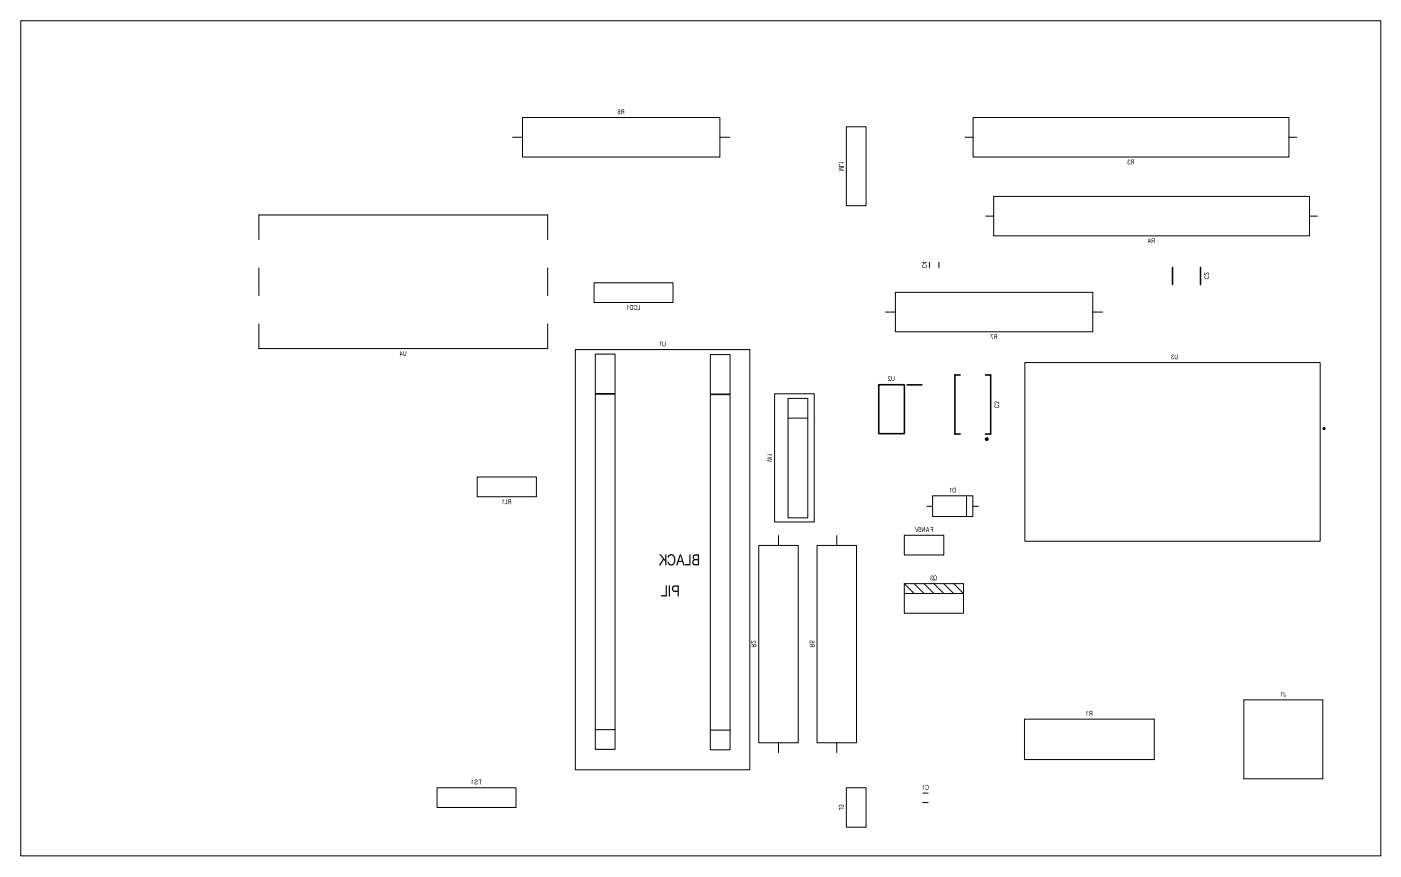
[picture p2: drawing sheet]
<svg xmlns="http://www.w3.org/2000/svg" width="180mm" height="113mm" viewBox="0 0 180 113" stroke-linecap="round" stroke-linejoin="round" font-family="sans-serif">
<g fill="none" stroke="#000" stroke-width=".13">
<path d="M2.7 2.7h175v107.5h-175zM66 17.7h1.2M67.2 15.1h25.4v5.1h-25.4zM92.6 17.7h1.3M108.9 16.3h2.5v10.2h-2.5zM124.2 17.7h1M125.2 15.1h40.6v5.1h-40.6zM165.8 17.7h1.1M33.3 30.8v-3.1h37.2v3.1M33.3 34.5v3.5M70.5 34.5v3.5M76.4 36.4h10.2v2.5h-10.2z"/>
<path d="M115.2 37.6h25.4v5.1h-25.4zM119.6 33.8v.7M120.8 33.8v.7M126.8 27.8h1.1M127.9 25.3h40.6v5.1h-40.6zM168.5 27.8h1M33.3 41.7v3.2h37.2v-3.2M74 45h22.5v54.1h-22.5zM76.6 50.7h2.5v45.8h-2.5zM76.6 45.6h2.5v5.1h-2.5zM91.4 50.8h2.5v45.7h-2.5zM91.4 45.6h2.5v5.1h-2.5z"/>
<path d="M99.7 50.7h5.1v16.5h-5.1zM101.4 51.3h2.5v15.4h-2.5zM101.4 53.8h2.5M113.9 40.2h1.3M131.9 46.7h38v23h-38zM140.6 40.2h1.3M61.4 61.4h7.6v2.5h-7.6zM97.6 70.2h5.1v25.4h-5.1zM100.2 68.9v1.3M105.1 70.2h5.1v25.4h-5.1zM107.7 68.9v1.3M116.4 68.9h5v2.5h-5z"/>
<path d="M116.4 76.4h7.6v2.5h-7.6zM116.4 75.1h7.6v1.3l-1.3-1.3M116.4 75.1v1.3M116.4 75.1l1.2 1.3M117.6 75.1l1.3 1.3M118.9 75.1l1.3 1.3M119.3 65.2h.7M120 63.8h5.2v2.7h-5.2zM120.2 75.1l1.2 1.3M121.4 75.1l1.3 1.3M124.4 63.8v2.7M125.2 65.2h.7"/>
<path d="M76.6 93.9h2.5M91.4 94h2.5M100.2 95.6v1.3M107.7 95.6v1.3M131.8 92.6h16.7v5.2h-16.7zM160 90.1h10.2v10.1h-10.2zM56.2 101.4h10.2v2.5h-10.2zM108.9 101.4h2.5v5.1h-2.5zM118.7 103.3h.7M118.7 102.1h.7"/>
</g>
<g fill="#000">
<path d="M79.9 14.1v.2l.1 .1-.1 .3 .3-.3v.3h.1v-.6zM80 14.2l.2-.1v.3l-.2-.1zM79.5 14.1v.1a.13 .13 0 0 1 .1-.1 .13 .13 0 0 1 .1 .2l.1 .1a.15 .15 0 0 0-.2-.1 .15 .15 0 0 0-.1 .2 .16 .16 0 0 0 .1 .2 .16 .16 0 0 0 .2-.1v-.4zM79.5 14.5a.12 .12 0 0 1 .2 0 .12 .12 0 0 1-.2 0z"/>
<path d="M82.3 39.3v.5h-.3v.1h.3v-.6zM81.6 39.3v.1h.1a.22 .22 0 0 1 .2 .2 .22 .22 0 0 1-.2 .2l-.1-.1a.18 .18 0 0 0 .2 .2 .18 .18 0 0 0 .2-.1 .29 .29 0 0 0 0-.4 .29 .29 0 0 0-.4-.1zM81.1 39.3v.1a.33 .33 0 0 0 0 .4 .33 .33 0 0 0 .4 .1v-.6zM81.2 39.4l.2-.1v.5a.25 .25 0 0 1-.3-.1 .25 .25 0 0 1 .1-.3zM80.7 39.3l.1 .6v-.5l.1 .1v-.1z"/>
<path d="M107.9 21.5h.6l-.6 .2 .6 .2-.6 .1h.7v-.1l-.6-.2 .6-.1v-.1zM107.9 21.1v.3h.7h-.6v-.3zM107.9 20.9h.5l-.1 .2 .3-.2z"/>
<path d="M118.7 34.1a.28 .28 0 0 0 .3 .4 .28 .28 0 0 0 .2-.4h-.1l.1 .1a.22 .22 0 0 1-.2 .2 .22 .22 0 0 1-.3-.2l.1-.2zM118.6 33.7l.2 .1v.2l.5-.2-.4-.1zM118.9 33.8h.2l-.2 .1z"/>
<path d="M145.5 20.6v.2l.1 .1-.1 .3 .3-.3v.3h.1v-.7zM145.6 20.6h.2v.2h-.2zM145.1 20.6v.3a.17 .17 0 0 0 .1 .2 .17 .17 0 0 0 .2-.1l-.1 .1a.12 .12 0 0 1-.2-.1 .12 .12 0 0 1 .2-.1l-.1-.2 .1-.1v.1l.1-.1-.1-.1z"/>
<path d="M148.2 30.7v.2l.1 .1-.2 .3 .3-.3h.1v.3h.1v-.6zM148.2 30.8l.3-.1v.3l-.2-.1zM147.8 30.7l-.1 .5 .2 .1v-.1h.2v-.1zM147.9 30.8l.1 .3h-.1z"/>
<path d="M155 35.5a.28 .28 0 0 0 .3 .4 .28 .28 0 0 0 .2-.3l-.1-.1 .1 .1a.22 .22 0 0 1-.2 .3 .22 .22 0 0 1-.3-.3l.1-.1zM154.9 35.1v.3l.2-.1a.25 .25 0 0 1 .4-.1l-.1 .1a.16 .16 0 0 0 .2-.1 .16 .16 0 0 0-.1-.2 .16 .16 0 0 0-.2 .1l-.3 .2v-.2z"/>
<path d="M51.9 45.2v.4a.21 .21 0 0 0 .1 .2 .21 .21 0 0 0 .3-.1v-.5h-.1v.4a.14 .14 0 0 1-.1 .2 .14 .14 0 0 1-.2-.1v-.5zM51.5 45.2l-.1 .5 .2 .1v-.1h.2v-.1zM51.6 45.3l.1 .3h-.1z"/>
<path d="M85.2 43.9v.4a.21 .21 0 0 0 .2 .3 .21 .21 0 0 0 .2-.2v-.5v.4a.14 .14 0 0 1-.1 .2 .14 .14 0 0 1-.2-.1v-.5zM84.9 43.9l.1 .7v-.5l.1 .1v-.1z"/>
<path d="M98.7 58.9l.6 .2-.6 .1v.1l.6 .1-.5-.1 .5-.1v-.1l-.5-.1 .5-.1v-.1zM98.7 58.5l.5 .1-.1 .1 .2-.2z"/>
<path d="M114.7 48.4v.4a.21 .21 0 0 0 .1 .2 .21 .21 0 0 0 .3-.1v-.5h-.1v.4a.14 .14 0 0 1 0 .2 .14 .14 0 0 1-.2-.1v-.5zM114.3 48.5v.1l.2 .4h-.2h.3l-.1-.1a.25 .25 0 0 1-.1-.4l.2 .1-.1-.2z"/>
<path d="M128 52.2a.28 .28 0 0 0 .3 .3 .28 .28 0 0 0 .2-.3l-.1-.1 .1 .1a.22 .22 0 0 1-.2 .3 .22 .22 0 0 1-.3-.3l.1-.1zM128 51.7v.2l.1 .1-.1-.1a.12 .12 0 0 1 .1-.2 .12 .12 0 0 1 .1 .2l.3-.1v.1h-.1a.14 .14 0 0 0 .2-.1 .16 .16 0 0 0-.3-.1z"/>
<path d="M127.9 43.1v.2l.1 .1-.2 .3 .3-.3h.1v.3h.1v-.7zM128 43.1h.2v.2h-.2zM127.5 43l.2 .7-.2-.6h.3v-.1z"/>
<path d="M151.1 45.6v.4a.21 .21 0 0 0 .2 .2 .21 .21 0 0 0 .2-.1v-.5v.4a.14 .14 0 0 1-.1 .2 .14 .14 0 0 1-.2-.1v-.5zM150.8 45.7v.2a.17 .17 0 0 0 0 .3 .17 .17 0 0 0 .3-.1l-.1 .1a.12 .12 0 0 1-.2-.1 .12 .12 0 0 1 .1-.2l-.1-.2h.1l.1 .1v-.1l-.1-.1z"/>
<path d="M65.4 64.3v.2l.1 .1-.2 .3 .3-.3h.1v.3h.1v-.6zM65.5 64.4l.2-.1v.2h-.2zM65.2 64.3v.5h-.3v.1h.3v-.6zM64.7 64.3v.6v-.5l.2 .1v-.1z"/>
<path d="M86.6 75.4l-.1 .2a.43 .43 0 0 0 .4 .6h.3v.6h.1v-1.4zM86.7 75.6l.5-.1v.5h-.5l-.1-.2zM86.1 75.4v1.4h.1v-1.4zM85.7 75.4v1.2h-.6v.2h.7v-1.4z"/>
<path d="M89.2 71.5l-.1 .2 .2 .3a.4 .4 0 0 0-.2 .5 .4 .4 0 0 0 .4 .3h.4v-1.4zM89.3 71.6l.5-.1v.5h-.3a.22 .22 0 0 1-.2-.2 .22 .22 0 0 1 0-.2zM89.3 72.2l.5-.1v.5h-.3a.25 .25 0 0 1-.3-.1 .25 .25 0 0 1 .1-.3zM88.7 71.4v1.2h-.6v.2h.7v-1.4zM87.5 71.4l-.5 1.4h.2l.1-.5h.5l.1 .5h.2l-.5-1.4zM87.6 71.5l.1 .7h-.3zM86.1 71.4l-.2 .3 .1 .1a.38 .38 0 0 1 .5-.3 .38 .38 0 0 1 .2 .6 .38 .38 0 0 1-.2 .5 .38 .38 0 0 1-.5-.3h-.1a.54 .54 0 0 0 .6 .5 .54 .54 0 0 0 .4-.7 .56 .56 0 0 0-.2-.6 .56 .56 0 0 0-.6-.1zM84.8 71.4l.5 .5-.5 .9h.2l.4-.7 .2 .2v.5h.2v-1.4h-.2v.7l-.6-.7z"/>
<path d="M119.7 67.8v.1h.3v.2h-.3v.1h.3v.3h.1v-.7zM119.3 67.8l-.2 .7 .2-.2h.2l.1 .2-.2-.7zM119.4 67.9v.3h-.1zM118.6 67.8v.7l.4-.5v.5v-.7l-.3 .5v-.5zM118.2 67.9h.2v.2a.18 .18 0 0 0-.2 .1 .18 .18 0 0 0 .1 .2 .18 .18 0 0 0 .2-.1 .11 .11 0 0 1-.2 0 .11 .11 0 0 1 0-.1 .11 .11 0 0 1 .2 0v-.3zM117.7 67.8l.2 .7h.1l.2-.7h-.1l-.1 .6z"/>
<path d="M120.2 74.2l-.1 .2 .1 .2-.1 .1a.33 .33 0 0 0 .5-.2 .33 .33 0 0 0-.3-.4zM120.2 74.2a.23 .23 0 0 1 .3 .2 .23 .23 0 0 1-.2 .2 .22 .22 0 0 1-.2-.2 .22 .22 0 0 1 .1-.2zM119.8 74.1v.3a.17 .17 0 0 0 0 .3 .18 .18 0 0 0 .3-.2l-.1 .1a.12 .12 0 0 1-.2-.1 .12 .12 0 0 1 .1-.1l-.1-.2 .1-.1 .1 .2v-.1l-.1-.1z"/>
<path d="M122.6 62.8v.1a.33 .33 0 0 0 0 .4 .33 .33 0 0 0 .4 .1v-.6zM122.7 62.9h.2v.4a.25 .25 0 0 1-.3-.1 .25 .25 0 0 1 .1-.3zM122.2 62.8l.1 .6v-.5l.1 .1v-.1z"/>
<path d="M96.7 82.8l.3 .3v.1h-.3v.1h.6v-.2a.17 .17 0 0 0-.1-.2 .17 .17 0 0 0-.2 .1zM97.1 83h.1v.2h-.2zM96.7 82.5v.3l.1-.1a.25 .25 0 0 1 .4-.1l-.1 .1a.16 .16 0 0 0 .2-.1 .16 .16 0 0 0-.1-.2 .16 .16 0 0 0-.2 .1l-.2 .2v-.2z"/>
<path d="M104.2 82.8l.3 .3v.1h-.3v.1h.6v-.2a.17 .17 0 0 0-.1-.2 .17 .17 0 0 0-.2 .1zM104.6 83h.1v.2h-.2zM104.2 82.5v.2l.1 .1 .1-.1a.11 .11 0 0 1-.1-.1 .11 .11 0 0 1 .2 0 .11 .11 0 0 1 0 .1h.3v-.2h-.1v.2h-.1a.19 .19 0 0 0-.1-.2 .19 .19 0 0 0-.3 0z"/>
<path d="M140.2 91.6v.1l.1 .1-.2 .3 .3-.2h.1v.2v-.6zM140.2 91.6h.3v.2h-.3zM139.8 91.5l.1 .6v-.5l.1 .1z"/>
<path d="M165.2 89v.6a.12 .12 0 0 0 .2 .1 .12 .12 0 0 0 0-.2v.1h-.1l-.1-.6zM164.9 89v.7v-.5l.2 .1v-.1z"/>
<path d="M61.6 100.3v.1h.2v.6v-.6h.2v-.1zM61.1 100.4v.1a.11 .11 0 0 1 .2-.1 .11 .11 0 0 1 0 .2 .2 .2 0 0 0-.2 .1 .2 .2 0 0 0 .1 .3 .2 .2 0 0 0 .3-.2h-.1a.13 .13 0 0 1-.1 .1 .13 .13 0 0 1-.2-.1 .13 .13 0 0 1 .2-.1 .18 .18 0 0 0 .1-.3 .18 .18 0 0 0-.3 0zM60.7 100.3l.1 .7v-.5l.1 .1v-.1z"/>
<path d="M108 104l-.1 .2 .2 .1-.1-.2h.6v-.1zM108 103.6v.2l.1 .1-.1-.1a.12 .12 0 0 1 .1-.2 .12 .12 0 0 1 .1 .2l.3-.1v.1h-.1a.14 .14 0 0 0 .2-.1 .16 .16 0 0 0-.3-.1z"/>
<path d="M119.1 101.1v.1l.1-.1a.22 .22 0 0 1 .2 .2 .22 .22 0 0 1-.2 .3l-.1-.2a.18 .18 0 0 0 .1 .3 .18 .18 0 0 0 .3-.2 .29 .29 0 0 0 0-.3 .29 .29 0 0 0-.4-.1zM118.8 101v.7v-.5l.1 .1v-.1z"/>
</g>
<g fill="none" stroke="#000" stroke-width=".2">
<path d="M150.9 34.4v2.2M154.5 34.4v2.2M113.1 49.5h3.3v6.3h-3.3zM116.7 49.5h1.9M123.5 48.3h-.6v7.6h.6M126.8 48.3h.7v7.6h-.7"/>
<circle cx="170.4" cy="55.2" r=".1"/>
</g>
<circle cx="127" cy="56.5" r=".13" fill="none" stroke="#000" stroke-width=".25"/>
</svg>
